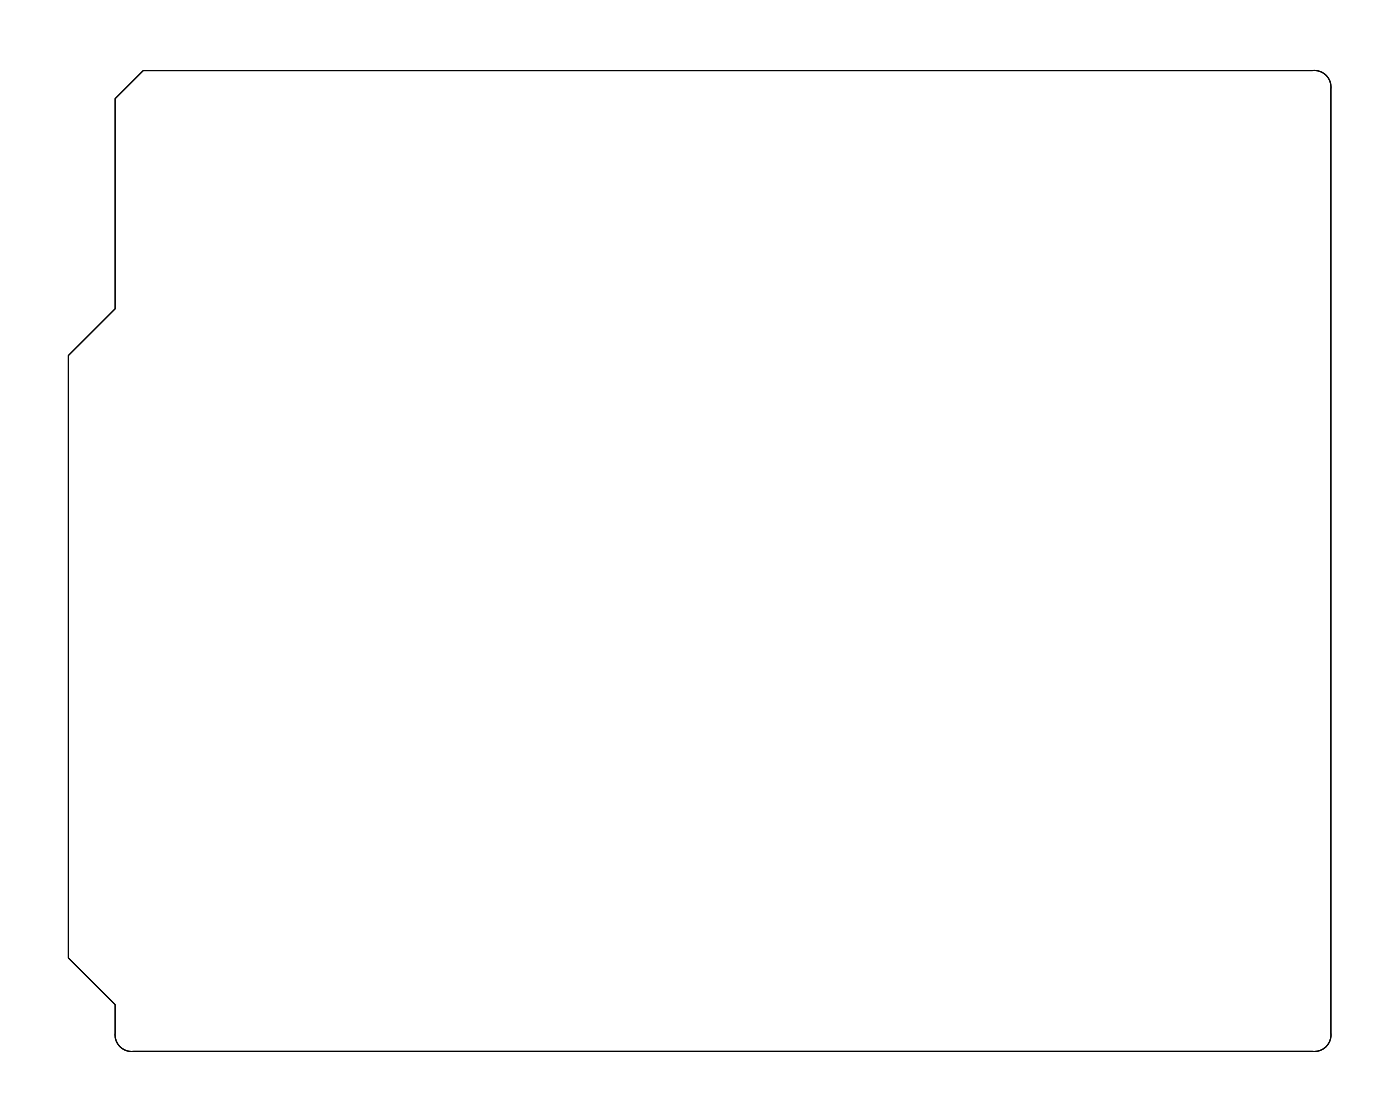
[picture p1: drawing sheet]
<svg xmlns="http://www.w3.org/2000/svg" width="76mm" height="61mm" viewBox="0 0 76 61" stroke-linecap="round" stroke-linejoin="round" font-family="sans-serif">
<path d="M6.2 5.3l1.6-1.5h63.3a.9 .9 0 0 1 1 1v51.2a.9 .9 0 0 1-1 1h-63.9a.9 .9 0 0 1-1-1v-1.6l-2.5-2.5v-32.6l2.5-2.6z" fill="none" stroke="#000" stroke-width=".05"/>
<circle cx="48.3" cy="29.1" r=".6" fill="#fff"/>
<circle cx="48.3" cy="29.1" r=".6" fill="none" stroke="#fff" stroke-width=".65" stroke-linecap="butt"/>
<path d="M47.7 28.5h1.2v1.2h-1.2z" fill="#fff"/>
<path d="M47.7 28.5h1.2v1.2h-1.2z" fill="none" stroke="#fff" stroke-width=".65" stroke-linecap="butt"/>
<circle cx="45.8" cy="29.1" r=".6" fill="#fff"/>
<circle cx="45.8" cy="29.1" r=".6" fill="none" stroke="#fff" stroke-width=".65" stroke-linecap="butt"/>
<path d="M24.8 32.1h1.4v1.5h-1.4z" fill="#fff"/>
<path d="M24.8 32.1h1.4v1.5h-1.4z" fill="none" stroke="#fff" stroke-width=".69" stroke-linecap="butt"/>
<circle cx="28" cy="32.9" r=".72" fill="#fff"/>
<circle cx="28" cy="32.9" r=".72" fill="none" stroke="#fff" stroke-width=".69" stroke-linecap="butt"/>
<circle cx="28" cy="30.3" r=".72" fill="#fff"/>
<circle cx="28" cy="30.3" r=".72" fill="none" stroke="#fff" stroke-width=".69" stroke-linecap="butt"/>
<circle cx="28" cy="27.8" r=".72" fill="#fff"/>
<circle cx="28" cy="27.8" r=".72" fill="none" stroke="#fff" stroke-width=".69" stroke-linecap="butt"/>
<circle cx="25.5" cy="32.9" r=".72" fill="#fff"/>
<circle cx="25.5" cy="32.9" r=".72" fill="none" stroke="#fff" stroke-width=".69" stroke-linecap="butt"/>
<circle cx="25.5" cy="30.3" r=".72" fill="#fff"/>
<circle cx="25.5" cy="30.3" r=".72" fill="none" stroke="#fff" stroke-width=".69" stroke-linecap="butt"/>
<circle cx="25.5" cy="27.8" r=".72" fill="#fff"/>
<circle cx="25.5" cy="27.8" r=".72" fill="none" stroke="#fff" stroke-width=".69" stroke-linecap="butt"/>
<circle cx="18.9" cy="54.5" r=".66" fill="#fff"/>
<circle cx="18.9" cy="54.5" r=".66" fill="none" stroke="#fff" stroke-width=".61" stroke-linecap="butt"/>
<circle cx="16.4" cy="54.5" r=".66" fill="#fff"/>
<circle cx="16.4" cy="54.5" r=".66" fill="none" stroke="#fff" stroke-width=".61" stroke-linecap="butt"/>
<circle cx="13.8" cy="54.5" r=".66" fill="#fff"/>
<circle cx="13.8" cy="54.5" r=".66" fill="none" stroke="#fff" stroke-width=".61" stroke-linecap="butt"/>
<circle cx="11.3" cy="54.5" r=".66" fill="#fff"/>
<circle cx="11.3" cy="54.5" r=".66" fill="none" stroke="#fff" stroke-width=".61" stroke-linecap="butt"/>
<circle cx="8.7" cy="54.5" r=".66" fill="#fff"/>
<circle cx="8.7" cy="54.5" r=".66" fill="none" stroke="#fff" stroke-width=".61" stroke-linecap="butt"/>
<circle cx="30.6" cy="6.2" r=".66" fill="#fff"/>
<circle cx="30.6" cy="6.2" r=".66" fill="none" stroke="#fff" stroke-width=".61" stroke-linecap="butt"/>
<circle cx="33.1" cy="6.2" r=".66" fill="#fff"/>
<circle cx="33.1" cy="6.2" r=".66" fill="none" stroke="#fff" stroke-width=".61" stroke-linecap="butt"/>
<circle cx="35.7" cy="6.2" r=".66" fill="#fff"/>
<circle cx="35.7" cy="6.2" r=".66" fill="none" stroke="#fff" stroke-width=".61" stroke-linecap="butt"/>
<circle cx="38.2" cy="6.2" r=".66" fill="#fff"/>
<circle cx="38.2" cy="6.2" r=".66" fill="none" stroke="#fff" stroke-width=".61" stroke-linecap="butt"/>
<circle cx="40.7" cy="6.2" r=".66" fill="#fff"/>
<circle cx="40.7" cy="6.2" r=".66" fill="none" stroke="#fff" stroke-width=".61" stroke-linecap="butt"/>
<circle cx="43.3" cy="6.2" r=".66" fill="#fff"/>
<circle cx="43.3" cy="6.2" r=".66" fill="none" stroke="#fff" stroke-width=".61" stroke-linecap="butt"/>
<circle cx="45.8" cy="6.2" r=".66" fill="#fff"/>
<circle cx="45.8" cy="6.2" r=".66" fill="none" stroke="#fff" stroke-width=".61" stroke-linecap="butt"/>
<circle cx="48.4" cy="6.2" r=".66" fill="#fff"/>
<circle cx="48.4" cy="6.2" r=".66" fill="none" stroke="#fff" stroke-width=".61" stroke-linecap="butt"/>
<circle cx="50.9" cy="6.2" r=".66" fill="#fff"/>
<circle cx="50.9" cy="6.2" r=".66" fill="none" stroke="#fff" stroke-width=".61" stroke-linecap="butt"/>
<circle cx="53.4" cy="6.2" r=".66" fill="#fff"/>
<circle cx="53.4" cy="6.2" r=".66" fill="none" stroke="#fff" stroke-width=".61" stroke-linecap="butt"/>
<circle cx="8.7" cy="6.2" r=".66" fill="#fff"/>
<circle cx="8.7" cy="6.2" r=".66" fill="none" stroke="#fff" stroke-width=".61" stroke-linecap="butt"/>
<circle cx="11.3" cy="6.2" r=".66" fill="#fff"/>
<circle cx="11.3" cy="6.2" r=".66" fill="none" stroke="#fff" stroke-width=".61" stroke-linecap="butt"/>
<circle cx="13.8" cy="6.2" r=".66" fill="#fff"/>
<circle cx="13.8" cy="6.2" r=".66" fill="none" stroke="#fff" stroke-width=".61" stroke-linecap="butt"/>
<circle cx="16.4" cy="6.2" r=".66" fill="#fff"/>
<circle cx="16.4" cy="6.2" r=".66" fill="none" stroke="#fff" stroke-width=".61" stroke-linecap="butt"/>
<circle cx="18.9" cy="6.2" r=".66" fill="#fff"/>
<circle cx="18.9" cy="6.2" r=".66" fill="none" stroke="#fff" stroke-width=".61" stroke-linecap="butt"/>
<circle cx="21.4" cy="6.2" r=".66" fill="#fff"/>
<circle cx="21.4" cy="6.2" r=".66" fill="none" stroke="#fff" stroke-width=".61" stroke-linecap="butt"/>
<circle cx="24" cy="6.2" r=".66" fill="#fff"/>
<circle cx="24" cy="6.2" r=".66" fill="none" stroke="#fff" stroke-width=".61" stroke-linecap="butt"/>
<circle cx="26.5" cy="6.2" r=".66" fill="#fff"/>
<circle cx="26.5" cy="6.2" r=".66" fill="none" stroke="#fff" stroke-width=".61" stroke-linecap="butt"/>
<circle cx="41.8" cy="54.5" r=".66" fill="#fff"/>
<circle cx="41.8" cy="54.5" r=".66" fill="none" stroke="#fff" stroke-width=".61" stroke-linecap="butt"/>
<circle cx="44.3" cy="54.5" r=".66" fill="#fff"/>
<circle cx="44.3" cy="54.5" r=".66" fill="none" stroke="#fff" stroke-width=".61" stroke-linecap="butt"/>
<circle cx="39.2" cy="54.5" r=".66" fill="#fff"/>
<circle cx="39.2" cy="54.5" r=".66" fill="none" stroke="#fff" stroke-width=".61" stroke-linecap="butt"/>
<circle cx="36.7" cy="54.5" r=".66" fill="#fff"/>
<circle cx="36.7" cy="54.5" r=".66" fill="none" stroke="#fff" stroke-width=".61" stroke-linecap="butt"/>
<circle cx="34.1" cy="54.5" r=".66" fill="#fff"/>
<circle cx="34.1" cy="54.5" r=".66" fill="none" stroke="#fff" stroke-width=".61" stroke-linecap="butt"/>
<circle cx="31.6" cy="54.5" r=".66" fill="#fff"/>
<circle cx="31.6" cy="54.5" r=".66" fill="none" stroke="#fff" stroke-width=".61" stroke-linecap="butt"/>
<circle cx="29.1" cy="54.5" r=".66" fill="#fff"/>
<circle cx="29.1" cy="54.5" r=".66" fill="none" stroke="#fff" stroke-width=".61" stroke-linecap="butt"/>
<circle cx="26.5" cy="54.5" r=".66" fill="#fff"/>
<circle cx="26.5" cy="54.5" r=".66" fill="none" stroke="#fff" stroke-width=".61" stroke-linecap="butt"/>
<circle cx="21.4" cy="54.5" r=".66" fill="#fff"/>
<circle cx="21.4" cy="54.5" r=".66" fill="none" stroke="#fff" stroke-width=".61" stroke-linecap="butt"/>
</svg>
